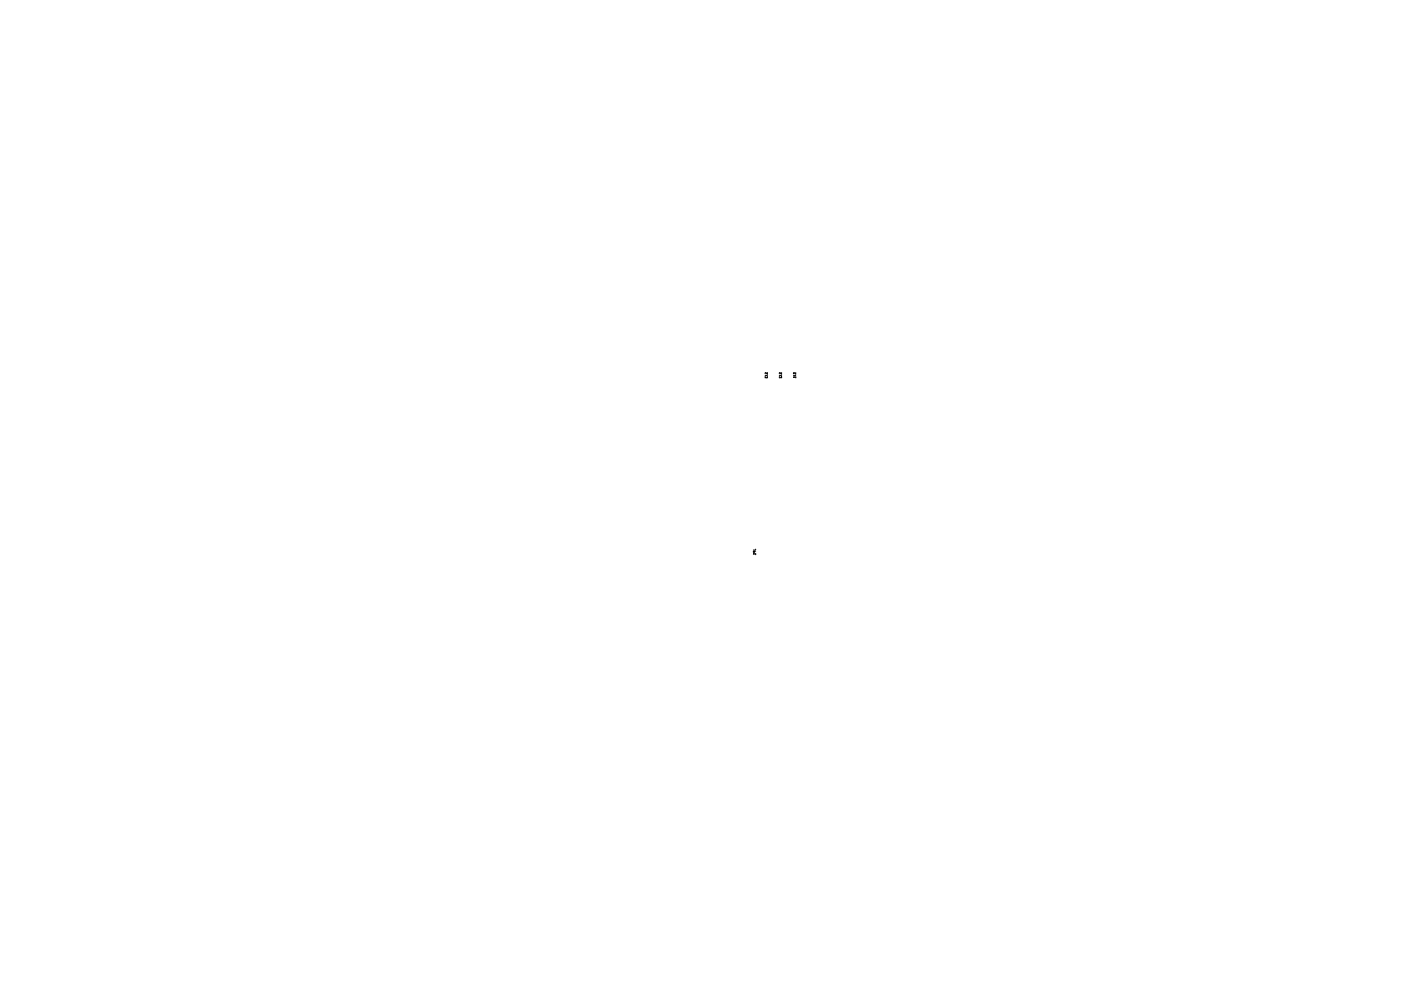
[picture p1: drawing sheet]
<svg xmlns="http://www.w3.org/2000/svg" width="297mm" height="210mm" viewBox="0 0 297 210" stroke-linecap="round" stroke-linejoin="round" font-family="sans-serif">
<g fill="none" stroke="#000" stroke-width=".21">
<path d="M162.2 79.9v.3l.2-.2 .3 .2v-.3M162.7 79l-.1 .3-.3-.2-.1 .2M162.7 79.5v.2h-.5M165.3 79.9l.1 .3 .3-.3v.3M165.7 79l-.1 .3-.3-.2-.1 .2M165.7 79.5v.2h-.5M168.4 79.9l-.2 .1h.5M168.7 79l-.1 .3-.3-.2-.1 .2M168.7 79.5v.2h-.5M168.7 79.9v.3M159.9 117.4l-.2 .2h.5M160 116.9v.3h-.2l-.1-.3h.5"/>
<path d="M160.2 116.5v.2h-.5M160.2 117.4v.3"/>
</g>
</svg>
